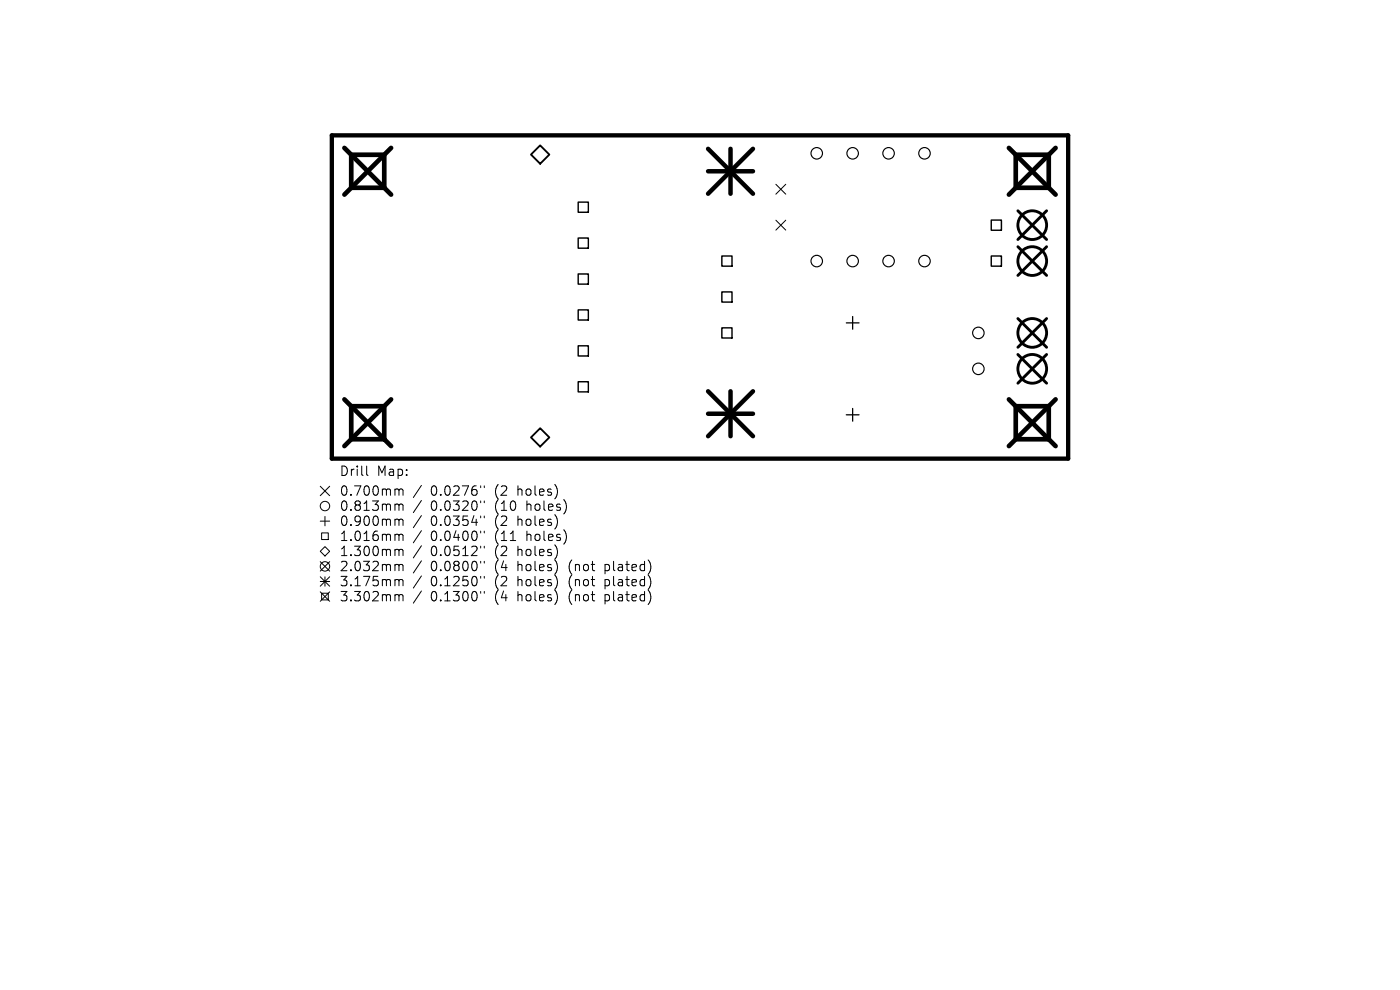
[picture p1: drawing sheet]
<svg xmlns="http://www.w3.org/2000/svg" width="297mm" height="210mm" viewBox="0 0 297 210" stroke-linecap="round" stroke-linejoin="round" font-family="sans-serif">
<defs><g id="words">
<g font-size="2.8">
<text x="71.9" y="101.2">Drill</text>
<text x="79.9" y="101.2">Map:</text>
<text x="71.9" y="105.4">0.700mm</text>
<text x="91.4" y="105.4">0.0276&quot;</text>
<text x="105.1" y="105.4">(2</text>
<text x="110.1" y="105.4">holes)</text>
<text x="71.9" y="108.6">0.813mm</text>
<text x="71.9" y="111.8">0.900mm</text>
<text x="91.4" y="108.6">0.0320&quot;</text>
<text x="91.4" y="111.8">0.0354&quot;</text>
<text x="105.1" y="108.6">(10</text>
<text x="105.1" y="111.8">(2</text>
<text x="110.1" y="111.8">holes)</text>
<text x="112" y="108.6">holes)</text>
<text x="71.9" y="115">1.016mm</text>
<text x="71.9" y="118.2">1.300mm</text>
<text x="91.4" y="115">0.0400&quot;</text>
<text x="91.4" y="118.2">0.0512&quot;</text>
<text x="105.1" y="115">(11</text>
<text x="105.1" y="118.2">(2</text>
<text x="110.1" y="118.2">holes)</text>
<text x="112" y="115">holes)</text>
<text x="71.9" y="121.4">2.032mm</text>
<text x="71.9" y="124.6">3.175mm</text>
<text x="91.4" y="121.4">0.0800&quot;</text>
<text x="91.4" y="124.6">0.1250&quot;</text>
<text x="105.1" y="121.4">(4</text>
<text x="105.1" y="124.6">(2</text>
<text x="110.1" y="121.4">holes)</text>
<text x="110.1" y="124.6">holes)</text>
<text x="121.1" y="121.4">(not</text>
<text x="121.1" y="124.6">(not</text>
<text x="128.9" y="121.4">plated)</text>
<text x="128.9" y="124.6">plated)</text>
<text x="71.9" y="127.8">3.302mm</text>
<text x="91.4" y="127.8">0.1300&quot;</text>
<text x="105.1" y="127.8">(4</text>
<text x="110.1" y="127.8">holes)</text>
<text x="121.1" y="127.8">(not</text>
<text x="128.9" y="127.8">plated)</text>
</g>
</g></defs>
<path d="M70.4 28.7h156.2v68.6h-156.2z" fill="none" stroke="#000" stroke-width=".91"/>
<g fill="none" stroke="#000" stroke-width=".21">
<path d="M164.6 39.1l2.1 2.1M166.7 39.1l-2.1 2.1M164.6 46.7l2.1 2.1M166.7 46.7l-2.1 2.1M77.8 98.9v1.7l.3 .3M67.9 103.1l2 2M67.9 110.5h2M67.9 119.1l2 2M68.2 113h1.4v1.5h-1.4zM68.9 115.9l1 1-1 1-1-1zM68.9 109.5v2M69.9 103.1l-2 2"/>
<path d="M69.9 119.1l-2 2M84.1 103.7h.3l.2 .3M84.1 106.9h.3l.2 .3M84.1 110.1h.3l.2 .3M84.1 113.3l.4 .1 .1 .2M84.1 116.5h.3l.2 .3M84.1 119.7h.3l.2 .3M84.6 104l.3-.3 .5 .1 .1 1.3M84.6 104v1.1M84.6 107.2v1.1M84.6 110.4v1.1M84.6 113.6v1.1"/>
<path d="M84.6 116.8v1.1M84.6 107.2l.3-.3 .5 .1 .1 1.3M84.6 110.4l.3-.3 .5 .1 .1 1.3M84.6 113.6l.3-.3 .5 .1 .1 1.3M84.6 116.8l.3-.3 .5 .1 .1 1.3M89.4 103l-1.7 2.5M89.4 106.2l-1.7 2.5M89.4 109.4l-1.7 2.5M89.4 112.6l-1.7 2.5M89.4 115.8l-1.7 2.5M89.4 119l-1.7 2.5M102 103.1v.3"/>
<path d="M102 106.3v.3M102 109.5v.3M102 112.7v.3M102 115.9v.3M102 119.1v.3M102.7 103.1v.3M102.7 106.3v.3M102.7 109.5v.3M102.7 112.7v.3M102.7 115.9v.3M102.7 119.1v.3M67.9 122.3l2 2"/>
<path d="M67.9 123.3h2M67.9 125.5l2 2M68.2 125.8h1.4v1.5h-1.4zM68.9 122.3v2M69.9 122.3l-2 2M69.9 125.5l-2 2M84.1 122.9l.4 .1 .1 .2M84.1 126.1l.4 .1 .1 .2M84.6 120v1.1M84.6 123.2v1.1M84.6 126.4v1.1M84.6 120l.3-.3 .5 .1 .1 1.3"/>
<path d="M84.6 123.2l.3-.3 .5 .1 .1 1.3M84.6 126.4l.3-.3 .5 .1 .1 1.3M89.4 122.2l-1.7 2.5M89.4 125.4l-1.7 2.5M102 122.3v.3M102 125.5v.3M102.7 122.3v.3M102.7 125.5v.3"/>
<circle cx="68.9" cy="107.3" r="1"/>
<circle cx="68.9" cy="120.1" r="1"/>
</g>
<g fill="none" stroke="#000" stroke-width=".24">
<circle cx="173.3" cy="32.5" r="1.22"/>
<circle cx="180.9" cy="32.5" r="1.22"/>
<circle cx="188.5" cy="32.5" r="1.22"/>
<circle cx="196.1" cy="32.5" r="1.22"/>
<circle cx="173.3" cy="55.4" r="1.22"/>
<circle cx="180.9" cy="55.4" r="1.22"/>
<circle cx="188.5" cy="55.4" r="1.22"/>
<circle cx="196.1" cy="55.4" r="1.22"/>
<circle cx="207.6" cy="70.6" r="1.22"/>
<circle cx="207.6" cy="78.2" r="1.22"/>
</g>
<path d="M179.5 68.5h2.7M180.9 67.1v2.7M179.5 88h2.7M180.9 86.6v2.7" fill="none" stroke="#000" stroke-width=".27"/>
<path d="M122.7 42.9h2.1v2.1h-2.1zM122.7 50.5h2.1v2.1h-2.1zM122.7 58.1h2.1v2.2h-2.1zM153.1 54.3h2.2v2.2h-2.2zM210.3 46.7h2.1v2.1h-2.1zM210.3 54.3h2.1v2.2h-2.1zM122.7 65.7h2.1v2.2h-2.1zM122.7 73.4h2.1v2.1h-2.1zM153.1 61.9h2.2v2.2h-2.2zM153.1 69.5h2.2v2.2h-2.2zM122.7 81h2.1v2.1h-2.1z" fill="none" stroke="#000" stroke-width=".3"/>
<path d="M112.6 32.8l2-2 1.9 2-1.9 1.9zM114.6 90.8l1.9 2-1.9 1.9-2-1.9z" fill="none" stroke="#000" stroke-width=".39"/>
<g fill="none" stroke="#000" stroke-width=".61">
<path d="M215.9 44.7l6.1 6.1M215.9 52.3l6.1 6.1M222 44.7l-6.1 6.1M222 52.3l-6.1 6.1M215.9 67.6l6.1 6.1M215.9 75.2l6.1 6.1M222 67.6l-6.1 6.1M222 75.2l-6.1 6.1"/>
<circle cx="219" cy="55.4" r="3"/>
<circle cx="219" cy="47.8" r="3"/>
<circle cx="219" cy="78.2" r="3"/>
<circle cx="219" cy="70.6" r="3"/>
</g>
<path d="M150.2 31.6l9.5 9.5M150.2 36.3h9.5M155 31.6v9.5M159.7 31.6l-9.5 9.5M150.2 83l9.5 9.5M150.2 87.8h9.5M155 83v9.5M159.7 83l-9.5 9.5" fill="none" stroke="#000" stroke-width=".95"/>
<path d="M73.1 31.4l9.9 9.9M74.5 32.8h7v7h-7zM83 31.4l-9.9 9.9M214 31.4l9.9 9.9M215.5 32.8h7v7h-7zM223.9 31.4l-9.9 9.9M73.1 84.7l9.9 9.9M74.5 86.2h7v7h-7zM83 84.7l-9.9 9.9M214 84.7l9.9 9.9M215.5 86.2h7v7h-7zM223.9 84.7l-9.9 9.9" fill="none" stroke="#000" stroke-width=".99"/>
<use href="#words"/>
</svg>
